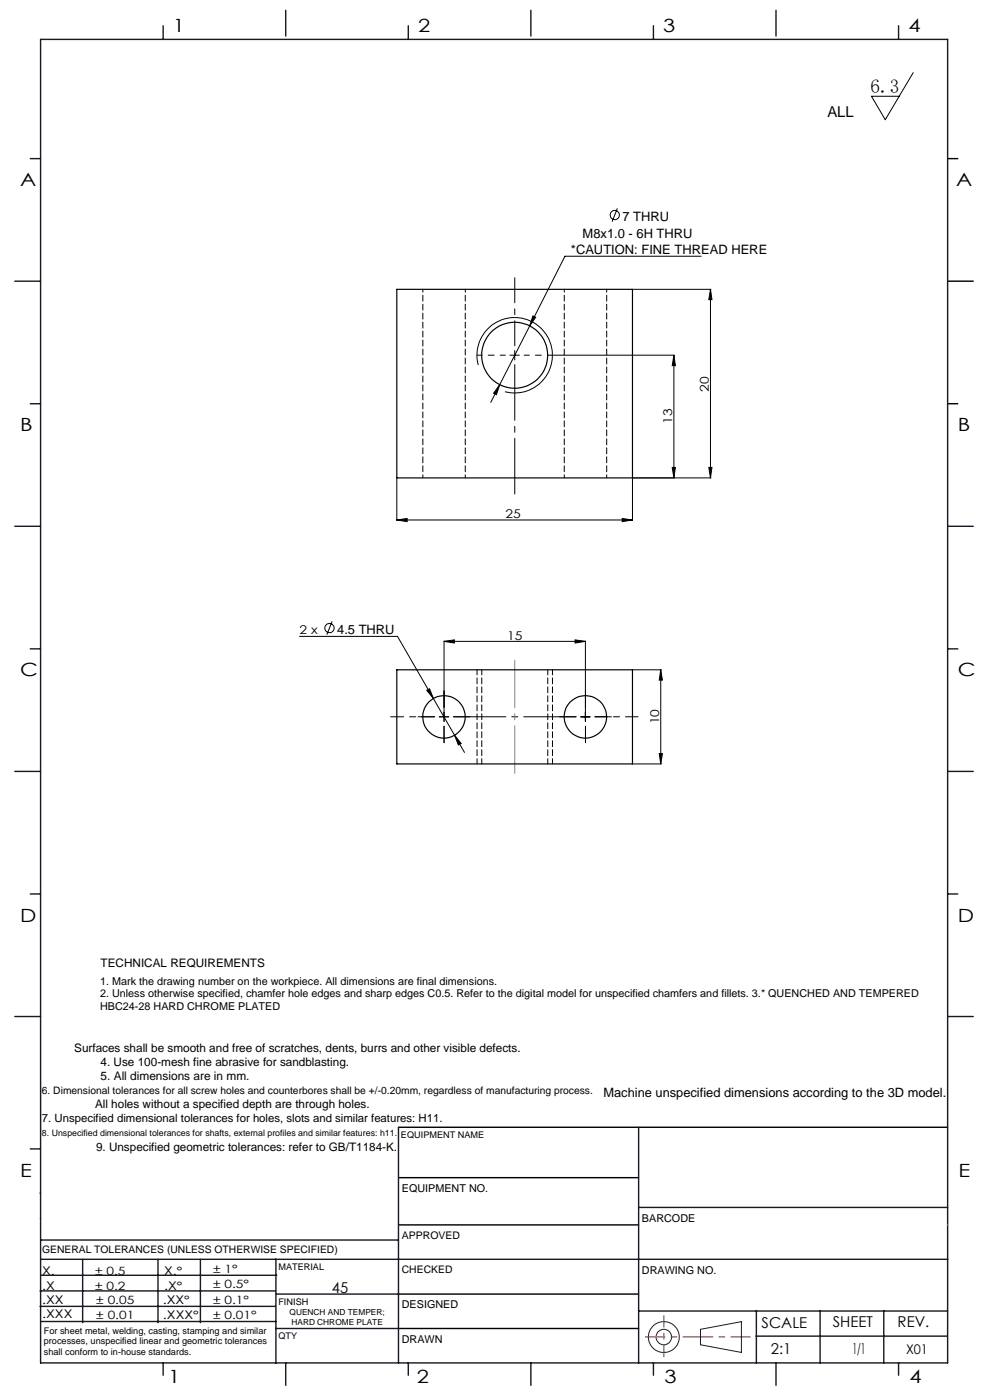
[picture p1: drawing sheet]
<svg xmlns="http://www.w3.org/2000/svg" width="210mm" height="297mm" viewBox="0 0 210 297" stroke-linecap="round" stroke-linejoin="round" font-family="sans-serif">
<defs><g id="words">
<text font-size="4.1" x="184.7" y="19.8">6.3</text>
<g font-size="3.9">
<text x="36.7" y="6.9">1</text>
<text x="88.7" y="6.9">2</text>
<text x="140.7" y="6.9">3</text>
<text x="192.7" y="6.9">4</text>
<text x="4.2" y="39.5">A</text>
<text x="202.9" y="39.5">A</text>
<text x="4.2" y="91.5">B</text>
<text x="203.2" y="91.5">B</text>
<text x="4.2" y="143.5">C</text>
<text x="203.2" y="143.5">C</text>
<text x="4.2" y="195.5">D</text>
<text x="203.2" y="195.5">D</text>
<text x="4.2" y="249.6">E</text>
<text x="203.3" y="249.6">E</text>
<text x="35.7" y="293.4">1</text>
<text x="88.4" y="293.4">2</text>
<text x="141" y="293.4">3</text>
<text x="193" y="293.4">4</text>
</g>
<g font-size="3.2">
<text x="175.5" y="24.8">ALL</text>
<text x="70.4" y="274.2">45</text>
<text x="161.6" y="281.7">SCALE</text>
<text x="176.7" y="281.5">SHEET</text>
<text x="190.4" y="281.5">REV.</text>
<text x="163.5" y="287.3">2:1</text>
<text x="180.8" y="287.3">1/1</text>
</g>
<text font-size="2.8" x="192.2" y="287.3">X01</text>
<g font-size="2.7">
<text x="132" y="46.9">7 THRU</text>
<text x="121.1" y="54">*CAUTION: FINE THREAD HERE</text>
<text x="123.6" y="50.5">M8x1.0 - 6H THRU</text>
<text x="71.5" y="134.6">4.5 THRU</text>
<text x="128" y="232.7">Machine unspecified dimensions according to the 3D model.</text>
</g>
<g font-size="2.6">
<text x="150.4" y="83.2" transform="rotate(-90 150.4 83.2)">20</text>
<text x="142.6" y="90" transform="rotate(-90 142.6 90)">13</text>
<text x="107.2" y="109.9">25</text>
<text x="63.5" y="134.6">2 x</text>
<text x="107.6" y="135.7">15</text>
<text x="139.8" y="153.7" transform="rotate(-90 139.8 153.7)">10</text>
</g>
<g font-size="2.5">
<text x="21.3" y="205.1">TECHNICAL REQUIREMENTS</text>
<text x="15.7" y="223.1">Surfaces shall be smooth and free of scratches, dents, burrs and other visible defects.</text>
<text x="21.3" y="226.1">4. Use 100-mesh fine abrasive for sandblasting.</text>
<text x="21.3" y="229.1">5. All dimensions are in mm.</text>
<text x="20.2" y="235.1">All holes without a specified depth are through holes.</text>
<text x="20.4" y="244.1">9. Unspecified geometric tolerances: refer to GB/T1184-K.</text>
<text x="8.9" y="273.6">.X</text>
<text x="8.9" y="270.4">X.</text>
<text x="34.8" y="273.7">.X°</text>
<text x="34.8" y="270.5">X.°</text>
<text x="9" y="276.7">.XX</text>
<text x="9" y="279.7">.XXX</text>
<text x="34.5" y="276.7">.XX°</text>
<text x="34.6" y="279.8">.XXX°</text>
</g>
<g font-size="2.4">
<text x="8.9" y="238.1">7. Unspecified dimensional tolerances for holes, slots and similar features: H11.</text>
<text x="45.2" y="270">± 1°</text>
<text x="20.2" y="270.4">± 0.5</text>
<text x="20.2" y="273.7">± 0.2</text>
<text x="45.2" y="273.2">± 0.5°</text>
<text x="20.4" y="279.7">± 0.01</text>
<text x="20.4" y="276.7">± 0.05</text>
<text x="45.2" y="276.7">± 0.1°</text>
<text x="45.2" y="279.7">± 0.01°</text>
</g>
<g font-size="2.3">
<text x="21.2" y="208.9">1. Mark the drawing number on the workpiece. All dimensions are final dimensions.</text>
<text x="21.2" y="211.6">2. Unless otherwise specified, chamfer hole edges and sharp edges C0.5. Refer to the digital model for unspecified chamfers and fillets. 3.* QUENCHED AND TEMPERED</text>
<text x="21.2" y="214.2">HBC24-28 HARD CHROME PLATED</text>
<text x="85.2" y="252.9">EQUIPMENT NO.</text>
<text x="136.2" y="259.2">BARCODE</text>
<text x="136.2" y="270.2">DRAWING NO.</text>
<text x="85.2" y="277.6">DESIGNED</text>
<text x="85.2" y="284.9">DRAWN</text>
</g>
<g font-size="2.2">
<text x="8.9" y="232.1">6. Dimensional tolerances for all screw holes and counterbores shall be +/-0.20mm, regardless of manufacturing process.</text>
<text x="85.2" y="262.8">APPROVED</text>
<text x="8.9" y="265.9">GENERAL TOLERANCES (UNLESS OTHERWISE SPECIFIED)</text>
<text x="85.2" y="270.1">CHECKED</text>
</g>
<g font-size="1.9">
<text x="8.9" y="241.1">8. Unspecified dimensional tolerances for shafts, external profiles and similar features: h11.</text>
<text x="85.1" y="241.5">EQUIPMENT NAME</text>
<text x="59.1" y="269.5">MATERIAL</text>
<text x="59.1" y="276.9">FINISH</text>
<text x="9.3" y="282.9">For sheet metal, welding, casting, stamping and similar</text>
<text x="9.3" y="285.2">processes, unspecified linear and geometric tolerances</text>
<text x="9.3" y="287.4">shall conform to in-house standards.</text>
<text x="59.1" y="284.2">QTY</text>
</g>
<g font-size="1.8">
<text x="61.4" y="279">QUENCH AND TEMPER;</text>
<text x="61.8" y="281.1">HARD CHROME PLATE</text>
</g>
</g></defs>
<g fill="none" stroke="#000" stroke-width=".21">
<path d="M193.7 15.4l-5.9 10-2.9-5h5.8M131 44.2l-1.1 2.8M148.7 54.4h-28.9l-7.4 14.7M101.5 77.4a8 8 0 0 1 7-10 8 8 0 0 1 8.7 8.7 8 8 0 0 1-10.1 7M108.2 75.3h2M109.2 74.4v2M112.4 69.1l-6.4 12.5M113 67l.6 .3-1.2 1.8zM117.3 75.3h25.8M134.3 61.4h16.5M142.9 75.3v26.1M142.9 75.3l.4 2.3h-.7z"/>
<path d="M150.7 61.4v40M150.7 61.4l.3 2.2h-.6zM106 81.6l-.7 2.1-.6-.3zM106 81.6l-1.9 3.8M142.6 99.2h.7l-.4 2.2zM150.4 99.2h.6l-.3 2.2zM84.2 110.3l2.2-.3v.7zM84.2 101.5v8.9M84.2 110.3h50M132 110l2.2 .3-2.2 .4zM134.2 101.5v8.9M150.8 101.4h-16.5"/>
<path d="M63.5 135h20.8l14.2 24.6M70.4 131.8l-1.1 2.9M94.2 136.1l2.2-.4v.7zM94.2 136v17.1M94.2 136.1h30M122 135.7l2.2 .4-2.2 .3zM124.2 136v17.1M90.5 146.4l.6-.3 .8 2.1zM93.2 152.1h2M96.4 156l1.4 1.7-.6 .3zM123.2 152.1h2M134.3 142.1h6"/>
<path d="M139.8 159.9h.7l-.3 2.2zM140.2 142.1v20M140.2 142.1l.3 2.2h-.7zM134.3 162.1h6"/>
<circle cx="130.4" cy="45.6" r=".98"/>
<circle cx="69.9" cy="133.2" r=".99"/>
</g>
<g fill="none" stroke="#191924" stroke-width=".21">
<path d="M8.6 231.2v9.4M148.6 282l8.7-1.6v6.5l-8.7-1.6z"/>
<circle cx="140.8" cy="283.7" r="3.3"/>
<circle cx="140.8" cy="283.7" r="1.64"/>
</g>
<path d="M109.2 73.3v-14.4" fill="none" stroke="#000" stroke-width=".21" stroke-dasharray="15.2 1.3 1.3 1.3" stroke-dashoffset="9.9"/>
<path d="M107.2 75.3h-6M111.2 75.3h6" fill="none" stroke="#000" stroke-width=".21" stroke-dasharray="15.2 1.3 1.3 1.3" stroke-dashoffset="14.1"/>
<path d="M109.2 77.3v27.5" fill="none" stroke="#000" stroke-width=".21" stroke-dasharray="15.2 1.3 1.3 1.3" stroke-dashoffset="3.4"/>
<path d="M101.2 142.1v20M102.2 142.1v20M116.2 162.1v-20M117.2 162.1v-20" fill="none" stroke="#000" stroke-width=".21" stroke-dasharray="1.3 .6" stroke-dashoffset=".2"/>
<path d="M92.2 152.1h-3.5M94.2 150.1v-3.5M94.2 154.1v3.5M94.2 152.1v-1M94.2 152.1h-1M94.2 152.1v1M94.2 152.1h1M96.2 152.1h3.5M122.2 152.1h-3.5M124.2 150.1v-3.5M124.2 154.1v3.5M126.2 152.1h3.5" fill="none" stroke="#000" stroke-width=".21" stroke-dasharray="15.2 1.3 1.3 1.3"/>
<path d="M126.2 152.1h9.2" fill="none" stroke="#000" stroke-width=".21" stroke-dasharray="15.2 1.3 1.3 1.3" stroke-dashoffset="12.6"/>
<path d="M92.2 152.1h-9.3" fill="none" stroke="#000" stroke-width=".21" stroke-dasharray="15.2 1.3 1.3 1.3" stroke-dashoffset="12.5"/>
<path d="M96.2 152.1h26" fill="none" stroke="#000" stroke-width=".21" stroke-dasharray="15.2 1.3 1.3 1.3" stroke-dashoffset="4.1"/>
<path d="M109.2 164.1v-24" fill="none" stroke="#808080" stroke-width=".21" stroke-dasharray="15.2 1.3 1.3 1.3" stroke-dashoffset="5.1"/>
<path d="M201 33.7h2.2M201 59.7h5.4M201 85.7h2.2M84.5 239.1h116.5M84.6 259.9h50.9M84.6 249.8h50.9M84.6 274.5h50.9M84.5 281.8h51" fill="none" stroke="#000" stroke-width=".3"/>
<path d="M136.9 283.6h22.3" fill="none" stroke="#f00" stroke-width=".21" stroke-dasharray="6.3 1.3 1.3 1.3" stroke-dashoffset="2.2"/>
<path d="M140.8 287.8v-8.7" fill="none" stroke="#f00" stroke-width=".21" stroke-dasharray="6.3 1.3 1.3 1.3" stroke-dashoffset="3.9"/>
<g fill="none" stroke="#191924" stroke-width=".3">
<path d="M8.6 8.4h192.4v280.7h-192.4zM34.6 5.5v2.9M60.6 2.2v5.5M86.6 5.5v2.9M112.6 2.2v5.5M138.6 5.5v2.9M164.6 2.2v5.5M190.6 5.5v2.9M6.4 33.7h2.2M3.1 59.7h5.5M6.4 85.7h2.2M3.1 111.7h5.5"/>
<path d="M201 111.7h5.4M6.4 137.7h2.2M201 137.7h2.2M3.1 163.7h5.5M201 163.7h5.4M6.4 189.6h2.2M201 189.6h2.2M3.1 215.6h5.5M201 215.6h5.4M84.5 239.1v50M135.5 239.1v50M6.4 243.7h2.2"/>
<path d="M8.5 253.1h.1M8.6 258.5h.1M135.5 256.1h65.5M8.5 277.1h49.9M8.5 273.9h49.9M8.6 267.2h192.4M8.6 263.1h75.9M8.8 270.5h49.9M17.5 267.2v13.4M33.5 267.2v13.4M42.5 267.2v13.4M58.5 267.2v22"/>
<path d="M58.6 274.5h26M135.5 278.1h65.5M160.4 278v11.1M174 278v11.1M187.5 278v11.1M8.8 280.3h49.7M34.6 289.1v2.6M58.5 281.8h26M60.6 289.1v4.8M86.6 289.1v2.6M112.6 289.1v4.8M138.6 289.1v2.6"/>
<path d="M160.4 283.5h40.5M164.6 289.1v4.8M190.6 289.1v2.6"/>
</g>
<path d="M201 259.9h.1" fill="none" stroke="#c0c0c0" stroke-width=".21"/>
<g fill="#000">
<path d="M142.9 75.3l.4 2.3h-.7zM142.6 99.2h.7l-.4 2.2zM140.2 142.1l.3 2.2h-.7zM139.8 159.9h.7l-.3 2.2z"/>
<path d="M106 81.6l-1.3 1.8 .6 .3zM113 67l-.6 2.1 1.2-1.8zM96.4 156l.8 2 .6-.3zM90.5 146.4l1.4 1.8-.8-2.1z"/>
<path d="M132 110l2.2 .3-2.2 .4zM84.2 110.3l2.2-.3v.7zM122 135.7l2.2 .4-2.2 .3zM94.2 136.1l2.2-.4v.7z"/>
<path d="M150.4 99.2h.6l-.3 2.2zM150.7 61.4l.3 2.2h-.6z"/>
</g>
<g fill="none" stroke="#000" stroke-width=".25">
<path d="M84.2 61.4h50v40h-50zM84.2 142.1h50v20h-50z"/>
<circle cx="109.2" cy="75.4" r="7"/>
<circle cx="94.2" cy="152.1" r="4.5"/>
<circle cx="124.2" cy="152.1" r="4.5"/>
</g>
<path d="M89.7 61.3v40M119.7 61.3v40M98.7 101.3v-40M128.7 101.3v-40" fill="none" stroke="#000" stroke-width=".21" stroke-dasharray="1.3 .6" stroke-dashoffset=".6"/>
<use href="#words"/>
</svg>
